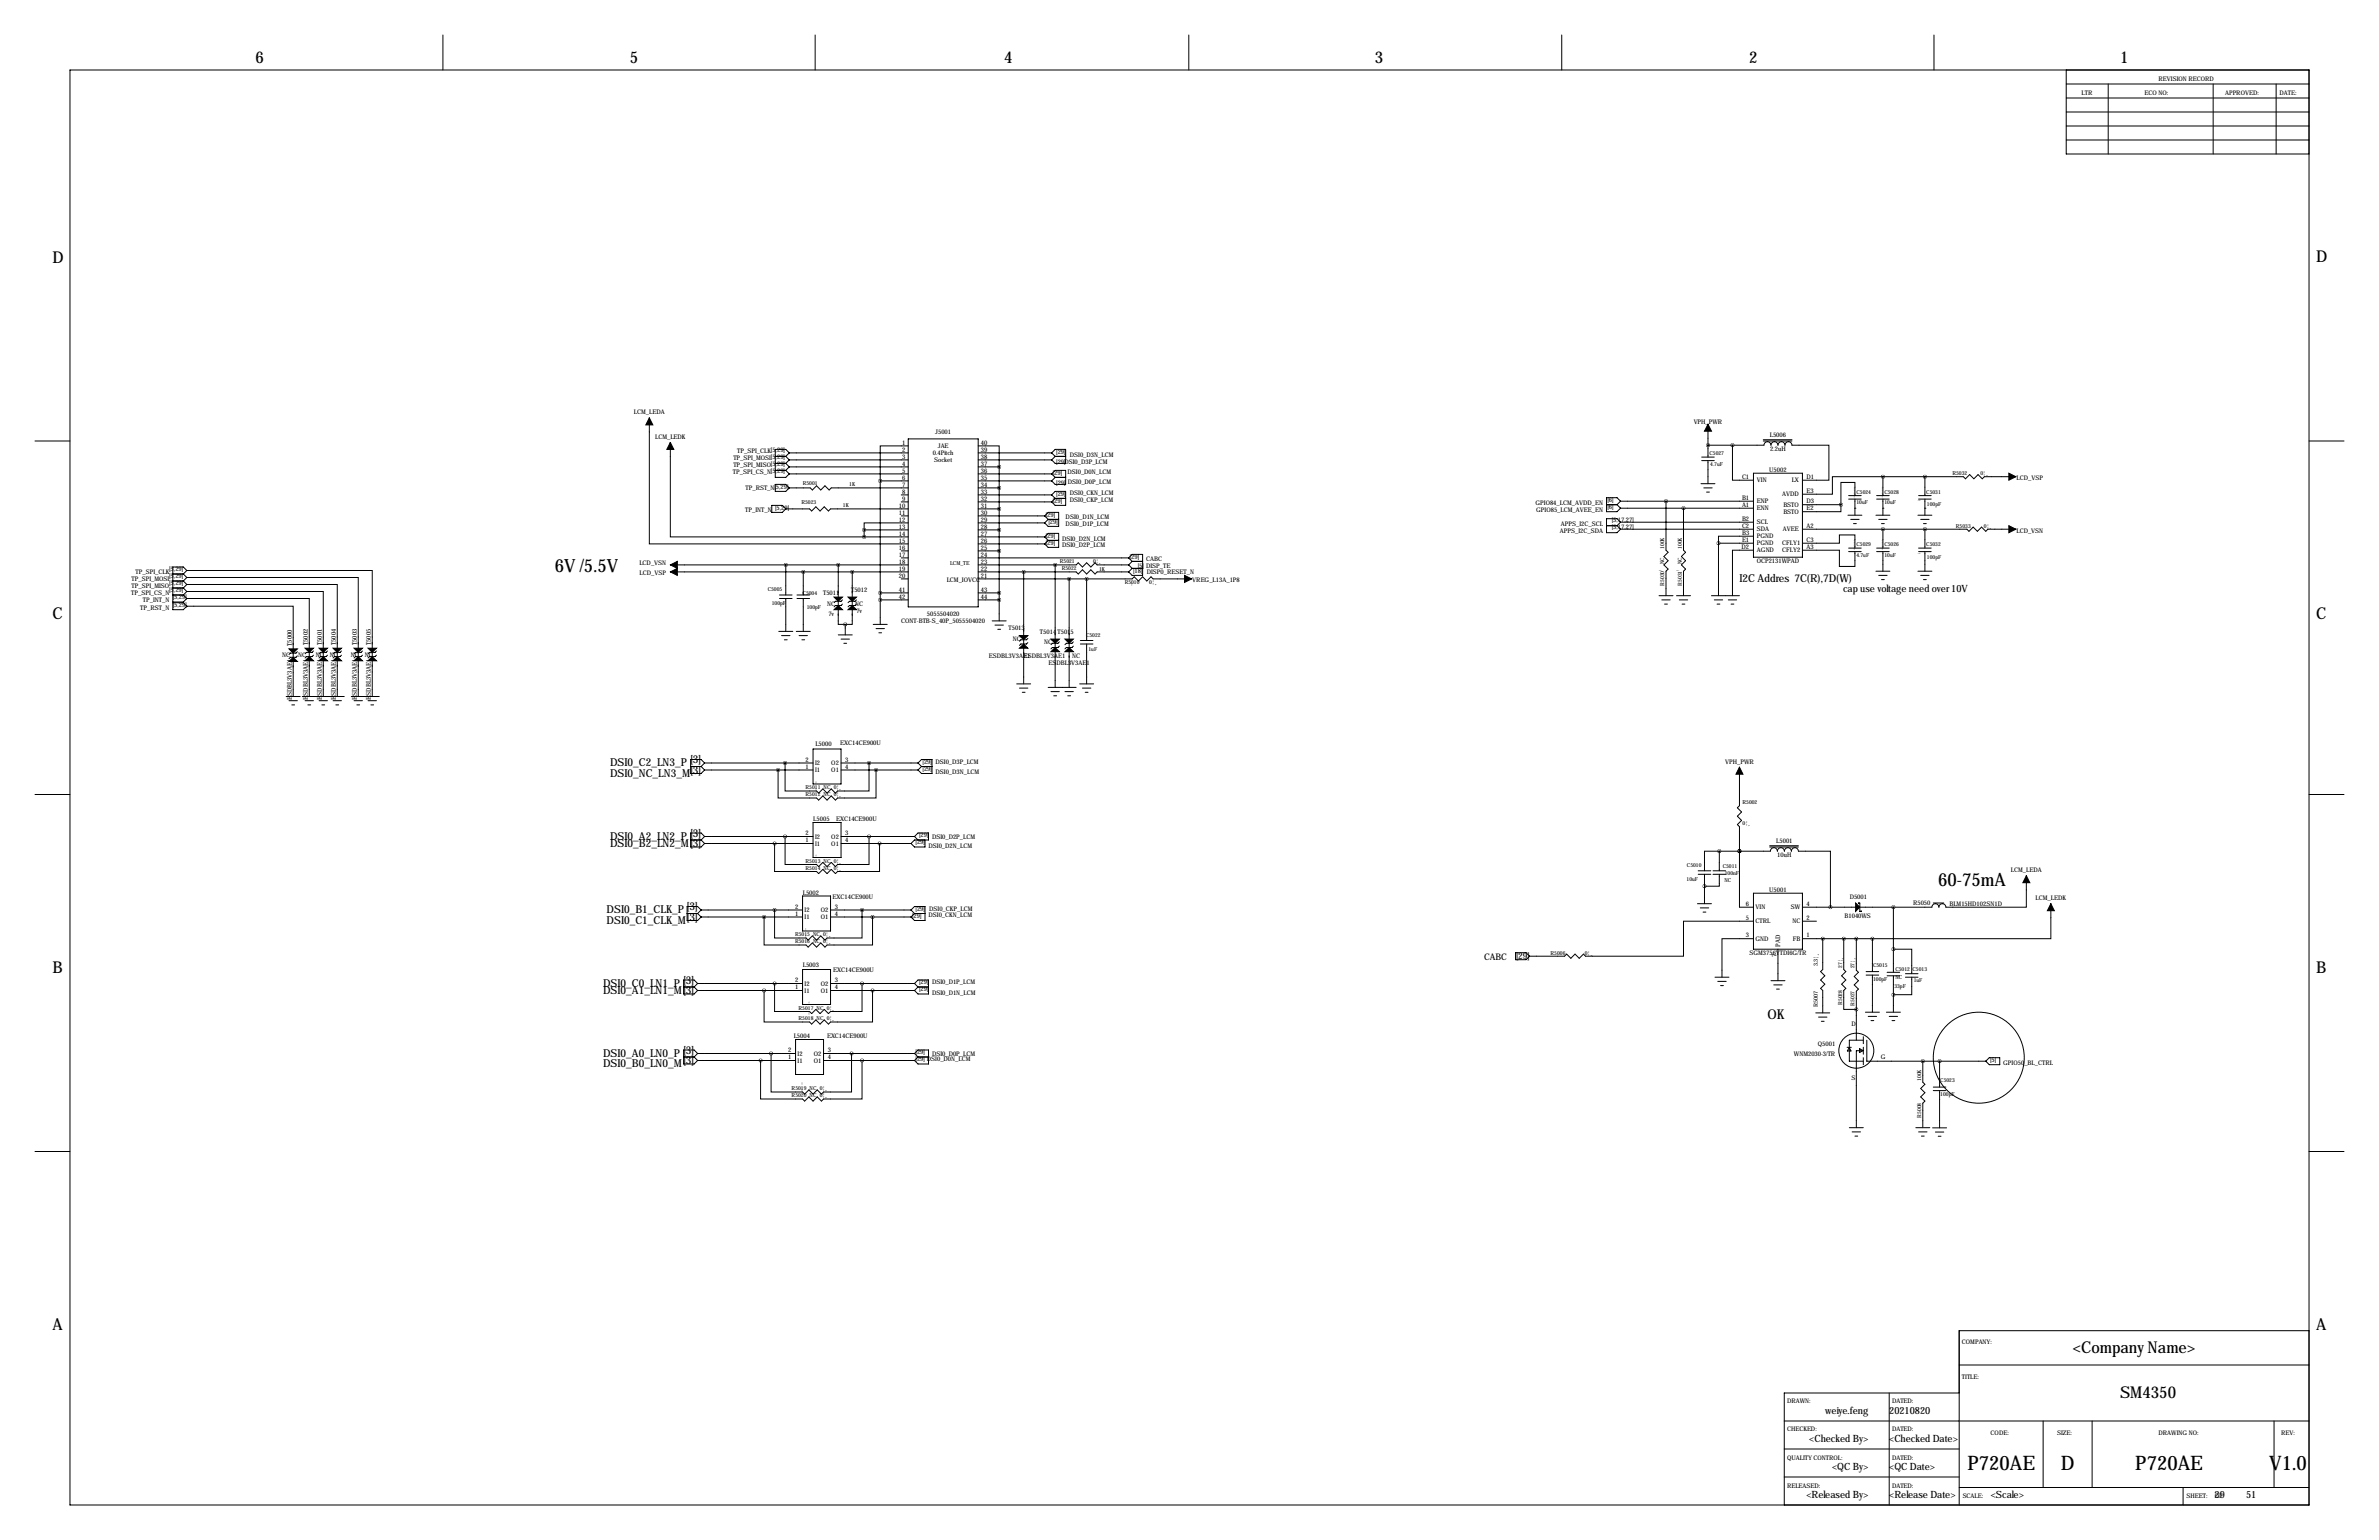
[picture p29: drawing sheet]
<svg xmlns="http://www.w3.org/2000/svg" width="864mm" height="559mm" viewBox="0 0 864 559" stroke-linecap="round" stroke-linejoin="round" font-family="sans-serif">
<defs><g id="words">
<g font-size="7.3">
<text x="714.2" y="533.3">P720AE</text>
<text x="748.1" y="533.3">D</text>
<text x="775.1" y="533.3">P720AE</text>
<text x="823.7" y="533.3">V1.0</text>
</g>
<g font-size="6.6">
<text x="201.4" y="207.5">6V /5.5V</text>
<text x="703.6" y="321.3">60-75mA</text>
</g>
<g font-size="5.9">
<text x="92.7" y="22.9">6</text>
<text x="228.6" y="22.9">5</text>
<text x="364.5" y="22.9">4</text>
<text x="499.1" y="22.9">3</text>
<text x="635" y="22.9">2</text>
<text x="769.6" y="22.9">1</text>
<text x="19.1" y="95.2">D</text>
<text x="840.7" y="95.2">D</text>
<text x="19.1" y="224.8">C</text>
<text x="840.7" y="224.8">C</text>
<text x="19.1" y="353.1">B</text>
<text x="840.7" y="353.1">B</text>
<text x="19.1" y="482.6">A</text>
<text x="840.7" y="482.6">A</text>
<text x="752.4" y="490.9">&lt;Company Name&gt;</text>
<text x="769.6" y="507.4">SM4350</text>
</g>
<text font-size="4.9" x="641.6" y="369.8">OK</text>
<g font-size="4">
<text x="631.4" y="211.1">I2C Addres 7C(R),7D(W)</text>
<text x="221.5" y="278.1">DSI0_C2_LN3_P</text>
<text x="221.5" y="281.9">DSI0_NC_LN3_M</text>
<text x="250.7" y="277">[3]</text>
<text x="250.7" y="280.8">[3]</text>
<text x="221.5" y="304.8">DSI0_A2_LN2_P</text>
<text x="250.7" y="303.6">[3]</text>
<text x="221.5" y="307.3">DSI0_B2_LN2_M[3]</text>
<text x="220.2" y="331.5">DSI0_B1_CLK_P</text>
<text x="220.2" y="335.3">DSI0_C1_CLK_M</text>
<text x="249.4" y="330.3">[3]</text>
<text x="249.4" y="334.1">[3]</text>
<text x="218.9" y="358.1">DSI0_C0_LN1_P</text>
<text x="248.1" y="357">[3]</text>
<text x="218.9" y="360.7">DSI0_A1_LN1_M[3]</text>
<text x="218.9" y="383.5">DSI0_A0_LN0_P</text>
<text x="248.1" y="382.4">[3]</text>
<text x="218.9" y="387.3">DSI0_B0_LN0_M</text>
<text x="248.1" y="386.2">[3]</text>
</g>
<g font-size="3.6">
<text x="669" y="214.9">cap use voltage need over 10V</text>
<text x="662.6" y="513">weiye.feng</text>
<text x="685.8" y="513">20210820</text>
<text x="656.8" y="523.2">&lt;Checked By&gt;</text>
<text x="685.8" y="523.2">&lt;Checked Date&gt;</text>
<text x="665.1" y="533.3">&lt;QC By&gt;</text>
<text x="685.8" y="533.3">&lt;QC Date&gt;</text>
<text x="655.7" y="543.5">&lt;Released By&gt;</text>
<text x="685.8" y="543.5">&lt;Release Date&gt;</text>
<text x="722.6" y="543.5">&lt;Scale&gt;</text>
<text x="803.9" y="543.5">29</text>
<text x="815.3" y="543.5">51</text>
</g>
<g font-size="3.3">
<text x="550.3" y="347.9">[29]</text>
<text x="538.7" y="348.2">CABC</text>
</g>
<g font-size="2.3">
<text x="783.6" y="29.2">REVISION RECORD</text>
<text x="755.6" y="34.3">LTR</text>
<text x="778.5" y="34.3">ECO NO:</text>
<text x="807.7" y="34.3">APPROVED:</text>
<text x="827.5" y="34.3">DATE:</text>
<text x="230.1" y="150.4">LCM_LEDA</text>
<text x="614.8" y="153.9">VPH_PWR</text>
<text x="237.8" y="159.2">LCM_LEDK</text>
<text x="327.5" y="161.5">1</text>
<text x="339.5" y="157.5">J5001</text>
<text x="356.1" y="161.5">40</text>
<text x="642.4" y="158.5">L5006</text>
<text x="266.2" y="166.9">TP_SPI_MOSI[5,29]</text>
<text x="267.7" y="164.3">TP_SPI_CLK[5,29]</text>
<text x="327.5" y="164.1">2</text>
<text x="327.5" y="166.6">3</text>
<text x="338.6" y="165.1">0.4Pitch</text>
<text x="339.1" y="167.6">Socket</text>
<text x="340.4" y="162.6">JAE</text>
<text x="356.1" y="166.6">38</text>
<text x="356.1" y="164.1">39</text>
<text x="383.4" y="164.6">[29]</text>
<text x="388.4" y="165.9">DSI0_D3N_LCM</text>
<text x="642.6" y="163.6">2.2uH</text>
<text x="266.1" y="171.9">TP_SPI_CS_N[5,29]</text>
<text x="266.2" y="169.4">TP_SPI_MISO[5,29]</text>
<text x="327.5" y="169.2">4</text>
<text x="327.5" y="171.7">5</text>
<text x="356.1" y="171.7">36</text>
<text x="356.1" y="169.2">37</text>
<text x="382.2" y="172.2">[29]</text>
<text x="383.4" y="168.4">[29]DSI0_D3P_LCM</text>
<text x="387.5" y="171.9">DSI0_D0N_LCM</text>
<text x="632.4" y="173.7">C1</text>
<text x="642.3" y="171.2">U5002</text>
<text x="655.8" y="173.7">D1</text>
<text x="270.6" y="177.8">TP_RST_N[5,29]</text>
<text x="327.5" y="174.2">6</text>
<text x="327.5" y="176.8">7</text>
<text x="327.5" y="179.3">8</text>
<text x="356.1" y="179.3">33</text>
<text x="356.1" y="176.8">34</text>
<text x="356.1" y="174.2">35</text>
<text x="383.4" y="179.8">[29]</text>
<text x="383.4" y="176">[29]</text>
<text x="387.7" y="175.8">DSI0_D0P_LCM</text>
<text x="388.4" y="179.6">DSI0_CKN_LCM</text>
<text x="637.8" y="175">VIN</text>
<text x="650.4" y="175">LX</text>
<text x="655.8" y="178.8">E3</text>
<text x="732.1" y="174.2">LCD_VSP</text>
<text x="270.5" y="185.9">TP_INT_N</text>
<text x="281.4" y="184.9">[5,29]</text>
<text x="326.3" y="184.4">10</text>
<text x="327.5" y="181.9">9</text>
<text x="356.1" y="184.4">31</text>
<text x="356.1" y="181.9">32</text>
<text x="382.2" y="182.4">[29]</text>
<text x="388.4" y="182.1">DSI0_CKP_LCM</text>
<text x="557.4" y="183.1">GPIO84_LCM_AVDD_EN</text>
<text x="557.7" y="185.7">GPIO85_LCM_AVEE_EN</text>
<text x="583.5" y="182.1">[6]</text>
<text x="583.5" y="184.7">[6]</text>
<text x="632.4" y="181.4">B1</text>
<text x="632.4" y="183.9">A1</text>
<text x="637.8" y="182.6">ENP</text>
<text x="637.8" y="185.2">ENN</text>
<text x="647" y="180.1">AVDD</text>
<text x="647.4" y="183.9">BSTO</text>
<text x="655.8" y="182.6">D3</text>
<text x="655.8" y="185.2">E2</text>
<text x="326.3" y="186.9">11</text>
<text x="326.3" y="189.5">12</text>
<text x="356.1" y="189.5">29</text>
<text x="356.1" y="186.9">30</text>
<text x="379.6" y="187.5">[29]</text>
<text x="380.6" y="190">[29]</text>
<text x="386.8" y="188.5">DSI0_D1N_LCM</text>
<text x="386.8" y="191">DSI0_D1P_LCM</text>
<text x="566.6" y="190.7">APPS_I2C_SCL</text>
<text x="585.1" y="189.5">[5,17,27]</text>
<text x="632.4" y="191.5">C2</text>
<text x="632.4" y="189">B2</text>
<text x="637.8" y="190.2">SCL</text>
<text x="647.4" y="186.4">BSTO</text>
<text x="655.8" y="191.5">A2</text>
<text x="326.3" y="192">13</text>
<text x="326.3" y="194.6">14</text>
<text x="326.3" y="197.1">15</text>
<text x="356.1" y="197.1">26</text>
<text x="356.1" y="194.6">27</text>
<text x="356.1" y="192">28</text>
<text x="379.6" y="197.6">[29]</text>
<text x="379.6" y="195.1">[29]</text>
<text x="385.6" y="196.3">DSI0_D2N_LCM</text>
<text x="566.2" y="193.3">APPS_I2C_SDA</text>
<text x="585.1" y="192">[5,17,27]</text>
<text x="632.4" y="196.6">E1</text>
<text x="632.4" y="194.1">B3</text>
<text x="637.8" y="192.8">SDA</text>
<text x="637.8" y="197.9">PGND</text>
<text x="637.8" y="195.3">PGND</text>
<text x="647" y="197.9">CFLY1</text>
<text x="647.2" y="192.8">AVEE</text>
<text x="655.8" y="196.6">C3</text>
<text x="732" y="193.3">LCD_VSN</text>
<text x="326.3" y="199.6">16</text>
<text x="326.3" y="202.2">17</text>
<text x="356.1" y="202.2">24</text>
<text x="356.1" y="199.6">25</text>
<text x="385.6" y="198.4">DSI0_D2P_LCM</text>
<text x="410.1" y="202.7">[29]</text>
<text x="416.1" y="203.7">CABC</text>
<text x="632.2" y="199.1">D2</text>
<text x="637.8" y="200.4">AGND</text>
<text x="647" y="200.4">CFLY2</text>
<text x="655.8" y="199.1">A3</text>
<text x="49.2" y="208.3">TP_SPI_CLK</text>
<text x="61.4" y="207.3">[5,29]</text>
<text x="61.4" y="209.8">[5,29]</text>
<text x="232.1" y="205">LCD_VSN</text>
<text x="232.2" y="208.8">LCD_VSP</text>
<text x="326.3" y="204.7">18</text>
<text x="326.3" y="207.3">19</text>
<text x="326.3" y="209.8">20</text>
<text x="356.1" y="209.8">21</text>
<text x="356.1" y="207.3">22</text>
<text x="356.1" y="204.7">23</text>
<text x="411.4" y="207.8">[18]</text>
<text x="413.1" y="206">[5]</text>
<text x="416.1" y="206.2">DISP_TE</text>
<text x="416.3" y="208.3">DISP0_RESET_N</text>
<text x="637.7" y="204.2">OCP2131WPAD</text>
<text x="47.6" y="215.9">TP_SPI_CS_N</text>
<text x="47.8" y="210.8">TP_SPI_MOSI</text>
<text x="47.8" y="213.4">TP_SPI_MISO</text>
<text x="61.4" y="212.3">[5,29]</text>
<text x="61.4" y="214.9">[5,29]</text>
<text x="298.8" y="215.9">T5011</text>
<text x="308.9" y="214.6">T5012</text>
<text x="326.3" y="214.9">41</text>
<text x="343.7" y="211.3">LCM_IOVCC</text>
<text x="356.1" y="214.9">43</text>
<text x="432.8" y="211.3">VREG_L13A_1P8</text>
<text x="50.9" y="221.2">TP_RST_N</text>
<text x="51.9" y="218.4">TP_INT_N</text>
<text x="62.7" y="217.4">[5,29]</text>
<text x="62.7" y="220.2">[5,29]</text>
<text x="300.3" y="219.7">NC</text>
<text x="310.5" y="219.7">NC</text>
<text x="326.3" y="217.4">42</text>
<text x="356.1" y="217.4">44</text>
<text x="300.7" y="223.5">7v</text>
<text x="310.9" y="222.3">7v</text>
<text x="327.2" y="226.1">CONT-BTB-S_40P_5055504020</text>
<text x="336.5" y="223.5">5055504020</text>
<text x="366.1" y="228.6">T5013</text>
<text x="367.6" y="232.4">NC</text>
<text x="377.5" y="229.9">T5014</text>
<text x="379" y="233.7">NC</text>
<text x="383.9" y="229.9">T5015</text>
<text x="102.4" y="238.5">NC</text>
<text x="105.9" y="234.4" transform="rotate(-90 105.9 234.4)">T5000</text>
<text x="108.3" y="238.3">NC</text>
<text x="111.8" y="234.1" transform="rotate(-90 111.8 234.1)">T5002</text>
<text x="114.6" y="238.3">NC</text>
<text x="116.8" y="234.1" transform="rotate(-90 116.8 234.1)">T5001</text>
<text x="119.7" y="238.3">NC</text>
<text x="121.9" y="234.1" transform="rotate(-90 121.9 234.1)">T5004</text>
<text x="127.3" y="238.3">NC</text>
<text x="129.5" y="234.1" transform="rotate(-90 129.5 234.1)">T5003</text>
<text x="132.4" y="238.3">NC</text>
<text x="134.6" y="234.1" transform="rotate(-90 134.6 234.1)">T5005</text>
<text x="359" y="238.8">ESDBL3V3AE1</text>
<text x="371.7" y="238.8">ESDBL3V3AE1</text>
<text x="389.2" y="238.8">NC</text>
<text x="380.6" y="241.3">ESDBL3V3AE1</text>
<text x="105.9" y="254.1" transform="rotate(-90 105.9 254.1)">ESDBL3V3AE1</text>
<text x="111.8" y="253.9" transform="rotate(-90 111.8 253.9)">ESDBL3V3AE1</text>
<text x="116.8" y="253.9" transform="rotate(-90 116.8 253.9)">ESDBL3V3AE1</text>
<text x="121.9" y="253.9" transform="rotate(-90 121.9 253.9)">ESDBL3V3AE1</text>
<text x="129.5" y="253.9" transform="rotate(-90 129.5 253.9)">ESDBL3V3AE1</text>
<text x="134.6" y="253.9" transform="rotate(-90 134.6 253.9)">ESDBL3V3AE1</text>
<text x="296" y="270.8">L5000</text>
<text x="305" y="270.3">EXC14CE900U</text>
<text x="292.4" y="278.9">1</text>
<text x="292.4" y="276.4">2</text>
<text x="295.9" y="280.2">I1</text>
<text x="295.9" y="277.6">I2</text>
<text x="301.8" y="277.6">O2</text>
<text x="301.8" y="280.2">O1</text>
<text x="306.8" y="276.4">3</text>
<text x="306.8" y="278.9">4</text>
<text x="334.9" y="277.1">[29]</text>
<text x="334.9" y="279.7">[29]</text>
<text x="339.6" y="277.1">DSI0_D3P_LCM</text>
<text x="339.6" y="280.9">DSI0_D3N_LCM</text>
<text x="626.2" y="277.1">VPH_PWR</text>
<text x="295.2" y="297.9">L5005</text>
<text x="303.5" y="297.9">EXC14CE900U</text>
<text x="292.4" y="305.6">1</text>
<text x="292.4" y="303">2</text>
<text x="295.9" y="304.3">I2</text>
<text x="301.8" y="304.3">O2</text>
<text x="306.8" y="303">3</text>
<text x="306.8" y="305.6">4</text>
<text x="333.6" y="303.8">[29]</text>
<text x="338.3" y="304.6">DSI0_D2P_LCM</text>
<text x="644.8" y="305.8">L5001</text>
<text x="295.9" y="306.8">I1</text>
<text x="301.8" y="306.8">O1</text>
<text x="332.4" y="306.3">[29]</text>
<text x="337.1" y="307.6">DSI0_D2N_LCM</text>
<text x="645.2" y="310.9">10uH</text>
<text x="730" y="316.5">LCM_LEDA</text>
<text x="642.2" y="323.6">U5001</text>
<text x="288.6" y="329.7">2</text>
<text x="291.4" y="324.6">L5002</text>
<text x="302.2" y="326.1">EXC14CE900U</text>
<text x="303" y="329.7">3</text>
<text x="633.8" y="328.7">6</text>
<text x="637.3" y="329.9">VIN</text>
<text x="650.1" y="329.9">SW</text>
<text x="655.8" y="328.7">4</text>
<text x="671.5" y="326.1">D5001</text>
<text x="694.5" y="328.4">R5050</text>
<text x="707.6" y="328.7">BLM15HD102SN1D</text>
<text x="738.9" y="326.6">LCM_LEDK</text>
<text x="288.6" y="332.2">1</text>
<text x="292.1" y="333.5">I1</text>
<text x="292.1" y="331">I2</text>
<text x="298" y="331">O2</text>
<text x="298" y="333.5">O1</text>
<text x="303" y="332.2">4</text>
<text x="331.1" y="333">[29]</text>
<text x="332.4" y="330.5">[29]</text>
<text x="337.1" y="332.7">DSI0_CKN_LCM</text>
<text x="337.3" y="330.7">DSI0_CKP_LCM</text>
<text x="633.8" y="333.8">5</text>
<text x="637.3" y="335">CTRL</text>
<text x="650.6" y="335">NC</text>
<text x="655.8" y="333.8">2</text>
<text x="669.6" y="333">B1040WS</text>
<text x="633.8" y="340.1">3</text>
<text x="637.3" y="341.4">GND</text>
<text x="650.8" y="341.4">FB</text>
<text x="655.8" y="340.1">1</text>
<text x="635.1" y="346.5">SGM3756YTDI6G/TR</text>
<text x="644.9" y="347.1" transform="rotate(-90 644.9 347.1)">7</text>
<text x="646.2" y="343.7" transform="rotate(-90 646.2 343.7)">PAD</text>
<text x="291.4" y="351">L5003</text>
<text x="302.5" y="352.6">EXC14CE900U</text>
<text x="288.6" y="358.9">1</text>
<text x="288.6" y="356.4">2</text>
<text x="292.1" y="357.6">I2</text>
<text x="298" y="357.6">O2</text>
<text x="303" y="356.4">3</text>
<text x="303" y="358.9">4</text>
<text x="333.6" y="357.1">[29]</text>
<text x="333.6" y="359.7">[29]</text>
<text x="338.3" y="357.1">DSI0_D1P_LCM</text>
<text x="292.1" y="360.2">I1</text>
<text x="298" y="360.2">O1</text>
<text x="338.3" y="360.9">DSI0_D1N_LCM</text>
<text x="288.1" y="376.7">L5004</text>
<text x="300.2" y="376.7">EXC14CE900U</text>
<text x="672.1" y="372.1">D</text>
<text x="286.1" y="381.8">2</text>
<text x="289.6" y="383">I2</text>
<text x="295.4" y="383">O2</text>
<text x="300.5" y="381.8">3</text>
<text x="332.4" y="382.5">[29]</text>
<text x="338.3" y="383">DSI0_D0P_LCM</text>
<text x="651.2" y="383.3">WNM2030-3/TR</text>
<text x="659.9" y="379.5">Q5001</text>
<text x="286.1" y="384.3">1</text>
<text x="289.6" y="385.6">I1</text>
<text x="295.4" y="385.6">O1</text>
<text x="300.5" y="384.3">4</text>
<text x="332.4" y="385.1">[29] DSI0_D0N_LCM</text>
<text x="682.8" y="384.3">G</text>
<text x="722.4" y="385.3">[5]</text>
<text x="727.2" y="386.3">GPIO50_BL_CTRL</text>
<text x="672.1" y="391.9">S</text>
<text x="712.2" y="487.7">COMPANY:</text>
<text x="712.2" y="500.4">TITLE:</text>
<text x="648.7" y="509.3">DRAWN:</text>
<text x="686.8" y="509.3">DATED:</text>
<text x="648.7" y="519.4">CHECKED:</text>
<text x="686.8" y="519.4">DATED:</text>
<text x="722.6" y="520.7">CODE:</text>
<text x="746.8" y="520.7">SIZE:</text>
<text x="783.6" y="520.7">DRAWING NO:</text>
<text x="828" y="520.7">REV:</text>
<text x="648.7" y="529.6">QUALITY CONTROL:</text>
<text x="686.8" y="529.6">DATED:</text>
<text x="648.7" y="539.8">RELEASED:</text>
<text x="686.8" y="539.8">DATED:</text>
<text x="712.5" y="543.6">SCALE:</text>
<text x="793.7" y="543.6">SHEET:</text>
<text x="804" y="543.6">OF</text>
</g>
<g font-size="2.1">
<text x="659.8" y="350.5" transform="rotate(-90 659.8 350.5)">3.3¦¸</text>
<text x="659.8" y="365.3" transform="rotate(-90 659.8 365.3)">R5007</text>
</g>
<g font-size="2">
<text x="620.6" y="165.2">C5027</text>
<text x="620.8" y="169">4.7uF</text>
<text x="708.7" y="172.4">R5032</text>
<text x="718.9" y="172.4">0¦¸</text>
<text x="291.4" y="175.9">R5001</text>
<text x="308.3" y="176.2">1K</text>
<text x="673.9" y="179.4">C5024</text>
<text x="684.1" y="179.2">C5028</text>
<text x="699.3" y="179.1">C5031</text>
<text x="290.9" y="183">R5023</text>
<text x="306" y="184">1K</text>
<text x="673.9" y="183">10uF</text>
<text x="684.1" y="183">10uF</text>
<text x="699.5" y="183.6">100pF</text>
<text x="710" y="191.4">R5033</text>
<text x="720.2" y="191.4">0¦¸</text>
<text x="604.2" y="199.2" transform="rotate(-90 604.2 199.2)">100K</text>
<text x="610.5" y="199.2" transform="rotate(-90 610.5 199.2)">100K</text>
<text x="673.9" y="198.2">C5029</text>
<text x="673.9" y="202">4.7uF</text>
<text x="684.1" y="198.2">C5026</text>
<text x="684.1" y="202">10uF</text>
<text x="699.3" y="198.1">C5032</text>
<text x="699.5" y="202.7">100pF</text>
<text x="344.9" y="205">LCM_TE</text>
<text x="384.7" y="204.1">R5021</text>
<text x="385.4" y="206.9">R5022</text>
<text x="396.9" y="204.4">0¦¸</text>
<text x="399" y="207.2">1K</text>
<text x="604.2" y="204.7" transform="rotate(-90 604.2 204.7)">NC</text>
<text x="610.5" y="204.7" transform="rotate(-90 610.5 204.7)">NC</text>
<text x="278.7" y="214.5">C5005</text>
<text x="291.4" y="215.8">C5004</text>
<text x="408.3" y="212">R5010</text>
<text x="417.2" y="212">0¦¸</text>
<text x="604.2" y="212.5" transform="rotate(-90 604.2 212.5)">R5030</text>
<text x="610.5" y="212.5" transform="rotate(-90 610.5 212.5)">R5031</text>
<text x="280.2" y="219.6">100pF</text>
<text x="292.9" y="220.9">100pF</text>
<text x="394.2" y="231">C5022</text>
<text x="395.1" y="236.1">1uF</text>
<text x="292.4" y="286.4">R5011 NC 0¦¸</text>
<text x="292.4" y="288.9">R5012 NC 0¦¸</text>
<text x="632.5" y="291.7">R5002</text>
<text x="632.6" y="299.4">0¦¸</text>
<text x="292.4" y="315.6">R5014 NC 0¦¸</text>
<text x="292.4" y="313.1">R5013 NC 0¦¸</text>
<text x="612.4" y="314.6">C5010</text>
<text x="625.3" y="315">C5011</text>
<text x="626.1" y="317.5">100nF</text>
<text x="612.2" y="319.7">10uF</text>
<text x="626" y="320">NC</text>
<text x="288.6" y="339.7">R5015 NC 0¦¸</text>
<text x="288.6" y="342.3">R5016 NC 0¦¸</text>
<text x="562.9" y="346.4">R5006</text>
<text x="575.3" y="346.4">0¦¸</text>
<text x="668.7" y="351.2" transform="rotate(-90 668.7 351.2)">27¦¸</text>
<text x="673.2" y="351.4" transform="rotate(-90 673.2 351.4)">27¦¸</text>
<text x="680" y="350.8">C5015</text>
<text x="688" y="352.2">C5012</text>
<text x="694.3" y="352.4">C5013</text>
<text x="680" y="355.9">100pF</text>
<text x="687.7" y="358.5">33pF</text>
<text x="688.1" y="355.4">NC</text>
<text x="694.7" y="356.5">1uF</text>
<text x="668.7" y="364.7" transform="rotate(-90 668.7 364.7)">R5028</text>
<text x="673.2" y="364.9" transform="rotate(-90 673.2 364.9)">R5027</text>
<text x="289.9" y="370.2">R5018 NC 0¦¸</text>
<text x="289.9" y="366.4">R5017 NC 0¦¸</text>
<text x="287.4" y="395.6">R5019 NC 0¦¸</text>
<text x="697.4" y="392.2" transform="rotate(-90 697.4 392.2)">100K</text>
<text x="704.3" y="392.7">C5023</text>
<text x="287.4" y="398.2">R5020 NC 0¦¸</text>
<text x="704.3" y="397.8">100pF</text>
<text x="697.4" y="405.6" transform="rotate(-90 697.4 405.6)">R5008</text>
</g>
<g font-size=".4">
<text x="673.4" y="180.6" transform="rotate(-90 673.4 180.6)">C0603_10UF+/-20%-10V</text>
<text x="683.5" y="180.6" transform="rotate(-90 683.5 180.6)">C0603_10UF+/-20%-10V</text>
<text x="696.2" y="181.9">C0201</text>
<text x="673.4" y="199.6" transform="rotate(-90 673.4 199.6)">C0402_4.7UF+/-20%-10V</text>
<text x="683.5" y="199.6" transform="rotate(-90 683.5 199.6)">C0603_10UF+/-20%-10V</text>
<text x="696.2" y="200.9">C0201</text>
<text x="602.2" y="207.3">R0201</text>
<text x="608.6" y="207.3">R0201</text>
<text x="411" y="212.6" transform="rotate(-90 411 212.6)">R0201</text>
<text x="296.4" y="287" transform="rotate(-90 296.4 287)">R0201</text>
<text x="296.4" y="284.5" transform="rotate(-90 296.4 284.5)">R0201</text>
<text x="296.4" y="311.1" transform="rotate(-90 296.4 311.1)">R0201</text>
<text x="296.4" y="313.7" transform="rotate(-90 296.4 313.7)">R0201</text>
<text x="292.6" y="340.4" transform="rotate(-90 292.6 340.4)">R0201</text>
<text x="292.6" y="337.8" transform="rotate(-90 292.6 337.8)">R0201</text>
<text x="293.9" y="364.5" transform="rotate(-90 293.9 364.5)">R0201</text>
<text x="293.9" y="368.3" transform="rotate(-90 293.9 368.3)">R0201</text>
<text x="291.3" y="396.2" transform="rotate(-90 291.3 396.2)">R0201</text>
</g>
</g></defs>
<g fill="none" stroke="#000" stroke-width=".36">
<path d="M160.8 12.7v12.7M295.9 12.7v12.7M431.5 12.7v12.7M566.9 12.7v12.7M702.1 12.7v12.7M25.4 25.4h812.8v520.7h-812.8zM750.1 35.6h88.1M750.1 30.5h88.1M750.1 25.4v30.5h88.1M765.3 30.5v25.4M803.4 30.5v25.4M826.3 30.5v25.4"/>
<path d="M750.1 50.8h88.1M750.1 45.7h88.1M750.1 40.6h88.1M235.7 151.6v45.8h94M329.7 159.3h25.4v60.9h-25.4zM620 153.9v12M640.1 159.6h10.4M12.7 160h12.7M243.3 160.5v34.3h70.4M281.4 165.6h3.8M281.4 168.1h3.8M281.4 175.8h3.8l1.3 1.2-1.3 1.3h-3.8z"/>
<path d="M281.4 170.7h3.8M285.2 168.1l1.3 1.3M285.2 165.6l1.3 1.3M285.2 170.7l1.3 1.3M286.5 164.3h43.2M286.5 166.9h43.2M286.5 169.4h43.2M286.5 172h43.2M286.5 177h7.6l.8 .8 1.5-1.5 1.5 1.5 1.6-1.5 1.5 1.5 .8-.8h27.9M286.5 164.3l-1.3-1.2h-3.8v10.1h3.8l1.3-1.2M286.5 164.3l-1.3 1.3M286.5 166.9l-1.3 1.2"/>
<path d="M286.5 169.4l-1.3 1.3M319.5 174.5h10.2M319.5 174.5v52.1M327.2 179.6h2.5M329.7 161.8h-10.2v12.7M355.1 161.8h7.6v7.6M355.1 164.3h26.7M355.1 166.9h26.7M355.1 169.4h7.6M355.1 172h26.7M355.1 174.5h26.7M355.1 177h7.6"/>
<path d="M355.1 179.6h26.7M362.7 169.4v55.9M381.8 179.6l1.2 1.2M381.8 164.3l1.2-1.2h3.8v5h-3.8l-1.2-1.2M381.8 172l1.2-1.3h3.8v5.1h-3.8l-1.2-1.3M381.8 179.6l1.2-1.3h3.8v5.1h-3.8l-1.2-1.3M381.8 164.3l1.2 1.3M381.8 172l1.2 1.2M383 165.6l-1.2 1.3M383 165.6h3.8M383 173.2h3.8M383 173.2l-1.2 1.3"/>
<path d="M617.5 175.5h5.1M617.7 167.1h4.6M617.7 165.9h4.6M618.5 177h3M619.5 178.6h1M620 167.1v8.4M620 161.5h20.3a1.27 1.27 0 0 1 1.3-1.2 1.27 1.27 0 0 1 1.3 1.2 1.27 1.27 0 0 1 1.2-1.2 1.27 1.27 0 0 1 1.3 1.2 1.27 1.27 0 0 1 1.3-1.2 1.27 1.27 0 0 1 1.3 1.2 1.27 1.27 0 0 1 1.2-1.2 1.27 1.27 0 0 1 1.3 1.2h13.4v12.7h-9.6M628.9 161.5v12.7h7.6M636.5 171.7h17.8v30.5h-17.8zM640.1 160h10.4M671.1 179.8h4.5M673.4 179.8v-4.7h-5.1v8"/>
<path d="M681.2 179.8h4.6M683.5 173h-18.3v6.3h-10.9M683.5 173v6.8M696.5 179.8h4.5M698.8 173v6.8M731.8 173h-11.5l-.7 .7-1.5-1.5-1.6 1.5-1.5-1.5-1.5 1.5-.8-.7h-29.2M838.2 160h12.7M280.2 183.4h3.8l1.2 1.3-1.2 1.2h-3.8zM285.2 184.7h8.7l.7 .7 1.6-1.5 1.5 1.5 1.5-1.5 1.5 1.5 .8-.7h28.2M313.7 192.3h16M313.7 192.3v2.5M327.2 182.1h2.5"/>
<path d="M327.2 187.2h2.5M327.2 199.9h2.5M329.7 189.7h-16v2.6M329.7 194.8h-16M355.1 182.1h26.7M355.1 184.7h7.6M355.1 187.2h24.1M355.1 189.7h24.1M355.1 194.8h24.1M355.1 197.4h24.1M362.7 192.3h-7.6M362.7 199.9h-7.6"/>
<path d="M379.2 187.2l1.3-1.3h3.8v5.1h-3.8l-1.3-1.3M379.2 194.8l1.3-1.3h3.8v5.1h-3.8l-1.3-1.2M379.2 194.8l1.3 1.3M379.2 187.2l1.3 1.3M380.5 196.1l-1.3 1.3M380.5 196.1h3.8M380.5 188.5h3.8M380.5 188.5l-1.3 1.2M383 180.8h3.8M383 180.8l-1.2 1.3M583.2 183.1h3.8M583.2 190.8h3.8"/>
<path d="M587 183.1l1.3 1.3M587 190.8l1.3 1.2M588.3 181.9h48.2M588.3 184.4h48.2M588.3 189.5h48.2M588.3 192h48.2M588.3 181.9l-1.3-1.3h-3.8v5.1h3.8l1.3-1.3M588.3 181.9l-1.3 1.2M588.3 189.5l-1.3-1.3h-3.8v5.1h3.8l1.3-1.3M588.3 189.5l-1.3 1.3M604.8 181.9v17.7l.7 .8-1.5 1.5 1.5 1.6-1.5 1.5 1.5 1.5-.7 .8v8.9M611.1 184.4v15.2l.8 .8-1.5 1.5 1.5 1.6-1.5 1.5 1.5 1.5-.8 .8v8.9"/>
<path d="M623.8 197.1v19.1M636.5 194.6h-12.7v2.5M636.5 199.6h-7.6v16.6M636.5 197.1h-12.7M654.3 197.1h13.4v-3h5.7v4.8M654.3 199.6h13.4v5.9h5.7v-5.3M654.3 192h59.7l.8 .8 1.5-1.5 1.5 1.5 1.5-1.5 1.6 1.5 .7-.8h10.2M668.3 183.1v2.6h-14M668.3 183.1h-14M670.8 186.9h5.1M671.1 181.1h4.5M671.1 198.9h4.5"/>
<path d="M671.8 188.5h3.1M672.8 190h1.1M673.4 184.4h.1M673.4 181.1v5.8M681 186.9h5.1M681.2 181.1h4.6M681.2 198.9h4.6M682 188.5h3M683 190h1M683.5 181.1v5.8M683.5 184.4h.1M683.5 192v6.9"/>
<path d="M696.2 186.9h5.1M696.5 181.1h4.5M696.5 198.9h4.5M697.2 188.5h3.1M698.2 190h1.1M698.8 181.1v5.8M698.8 184.4h.1M698.8 192v6.9M62.7 215.9h3.8M62.7 208.3h3.8M62.7 218.7h3.8l1.3 1.3-1.3 1.2h-3.8zM62.7 210.8h3.8"/>
<path d="M62.7 213.4h3.8M66.5 208.3l1.3 1.3M66.5 210.8l1.3 1.3M66.5 213.4l1.3 1.2M66.5 215.9l1.3 1.3M67.8 209.6l62.2-.1v43.2M67.8 212.1h54.6v40.6M67.8 214.6h49.5v38.1M67.8 207h67.3v45.7M67.8 217.2h44.5v35.5M67.8 220h38.6v32.7M67.8 207l-1.3 1.3"/>
<path d="M67.8 207l-1.3-1.3h-3.8v12.7h3.8l1.3-1.2M67.8 209.6l-1.3 1.2M67.8 212.1l-1.3 1.3M67.8 214.6l-1.3 1.3M243.3 205h86.4M243.3 207.5h86.4M283 215.9h4.5M283 217.2h4.5M285.2 217.2v11.9M285.2 205v10.9M289.3 215.9h4.6M289.3 217.2h4.6"/>
<path d="M291.6 217.2v11.9M291.6 207.5v8.4M304.3 205v21.6h2.5M305.8 217.7l-.5 .5h-2l-.5 .5M305.8 219.2l-.5 .5h-2l-.5 .5M309.4 207.5v19.1h-2.6M310.9 217.7l-.5 .5h-2l-.6 .5M310.9 219.2l-.5 .5h-2l-.6 .5M319.5 215.1h10.2M327.2 210.1h2.5M327.2 202.4h2.5M329.7 217.7h-10.2"/>
<path d="M355.1 210.1h55.9l.7-.8 1.6 1.5 1.5-1.5 1.5 1.5 1.5-1.5 .8 .8h14M355.1 207.5h35.6l.7 .8 1.5-1.5 1.6 1.5 1.5-1.5 1.5 1.5 .8-.8h11.4M355.1 205h35.6l.7-.8 1.5 1.5 1.6-1.5 1.5 1.5 1.5-1.5 .8 .8h11.4M355.1 202.4h54.6M355.1 217.7h7.6M362.7 215.1h-7.6M371.6 207.5v40.7M383 205v44.4M388.1 210.1v39.3M394.5 210.1v22.3M409.7 205l1.3 1.2M409.7 202.4l1.3-1.2h3.8v7.6h-3.8l-1.3-1.3"/>
<path d="M409.7 202.4l1.3 1.3M411 206.2l-1.3 1.3M411 206.2h3.8M411 203.7h3.8M411 203.7l-1.3 1.3M602.2 216.2h5.1M603.2 217.7h3.1M604.3 219.2h1M608.6 216.2h5.1M609.6 217.7h3M610.6 219.2h1M621.3 216.2h10.1"/>
<path d="M622.3 217.7h3M623.3 219.2h1M627.4 217.7h3M628.4 219.2h1M671.1 200.2h4.5M681 207.3h5.1M681.2 200.2h4.6M682 208.8h3M683 210.3h1M683.5 200.2v7.1M696.2 207.3h5.1M696.5 200.2h4.5"/>
<path d="M697.2 208.8h3.1M698.2 210.3h1.1M698.8 200.2v7.1M107.9 236.5l-.5 .5h-2l-.5 .5M107.9 238l-.5 .5h-2l-.5 .5M113.8 237.7l-.5 .6h-2l-.6 .5M113.8 236.2l-.5 .5h-2l-.6 .5M118.9 237.7l-.5 .6h-2.1l-.5 .5M118.9 236.2l-.5 .5h-2.1l-.5 .5M124 237.7l-.6 .6h-2l-.5 .5M124 236.2l-.6 .5h-2l-.5 .5M131.6 237.7l-.5 .6h-2.1l-.5 .5"/>
<path d="M131.6 236.2l-.5 .5h-2.1l-.5 .5M136.7 237.7l-.6 .6h-2l-.5 .5M136.7 236.2l-.6 .5h-2l-.5 .5M282.7 229.1h5.1M283.7 230.6h3.1M284.7 232.2h1M289.1 229.1h5M290.1 230.6h3M291.1 232.2h1M304.3 230.4h5.1M305.3 231.9h3.1M306.3 233.4h1"/>
<path d="M306.8 226.6v3.8M317 226.6h5.1M318 228.1h3.1M319 229.6h1M360.2 225.3h5.1M361.2 226.8h3M362.2 228.3h1M373.1 231.6l-.5 .6h-2l-.5 .5M373.1 233.2l-.5 .5h-2l-.5 .5M384.6 232.9l-.6 .5h-2l-.5 .5M384.6 234.4l-.6 .5h-2l-.5 .6M389.6 232.9l-.5 .5h-2l-.5 .5"/>
<path d="M389.6 234.4l-.5 .5h-2l-.5 .6M392.2 232.4h4.5M392.2 233.7h4.5M394.5 233.7v14.5M103.9 252.7h5.1M104.9 254.3h3M105.9 255.8h1M109.7 252.7h15.3M110.7 254.3h3.1M111.8 255.8h1M115.8 254.3h3.1M116.8 255.8h1.1"/>
<path d="M120.9 254.3h3.1M121.9 255.8h1M127.5 252.7h10.2M128.5 254.3h3.1M129.5 255.8h1.1M133.6 254.3h3.1M134.6 255.8h1M369.1 248.2h5M370.1 249.7h3M371.1 251.2h1M380.5 249.4h10.2M381.5 251h3.1"/>
<path d="M382.5 252.5h1M386.6 251h3M387.6 252.5h1M391.9 248.2h5.1M392.9 249.7h3.1M394 251.2h1M250.7 278.1h3.8M254.5 278.1l1.3 1.3M255.8 279.4h39.3M255.8 276.9h39.3M255.8 276.9l-1.3-1.3h-3.8v5.1h3.8l1.3-1.3M255.8 276.9l-1.3 1.2"/>
<path d="M282.4 279.4v10.2h14l.8 .7 1.5-1.5 1.5 1.5 1.6-1.5 1.5 1.5 .7-.7h14v-10.2M285 276.9v10.1h11.4l.8 .8 1.5-1.5 1.5 1.5 1.6-1.5 1.5 1.5 .7-.8h11.5v-10.1M295.1 271.8h10.2v12.7h-10.2zM305.3 279.4h27.9M305.3 276.9h27.9M333.2 276.9l1.3-1.3h3.8v5.1h-3.8l-1.3-1.3M333.2 276.9l1.3 1.2M334.5 278.1h3.8M334.5 278.1l-1.3 1.3M631.4 278.4v14l-.7 .7 1.5 1.5-1.5 1.6 1.5 1.5-1.5 1.5 .7 .8v29.2h5.1M12.7 288.3h12.7M295.1 298.4h10.2v12.7h-10.2z"/>
<path d="M838.2 288.3h12.7M250.7 304.8h3.8M254.5 304.8l1.3 1.3M255.8 306.1h39.3M255.8 303.5h39.3M255.8 303.5l-1.3-1.2h-3.8v5h3.8l1.3-1.2M255.8 303.5l-1.3 1.3M281.2 306.1v10.1h15.2l.8 .8 1.5-1.5 1.5 1.5 1.6-1.5 1.5 1.5 .7-.8h15.3v-10.1M285 303.5v10.2h11.4l.8 .8 1.5-1.6 1.5 1.6 1.6-1.6 1.5 1.6 .7-.8h11.5v-10.2M305.3 306.1h25.4M305.3 303.5h26.7M332 303.5l1.2-1.2h3.9v2.5h-5.1l-1.3 1.3"/>
<path d="M332 303.5l1.2 1.3M335.8 304.8v2.5h-3.8l-1.3-1.2M616.5 316h4.5M616.5 317.2h4.5M618.7 317.2v10.7M621.8 316h4.6M621.8 317.2h4.6M624.1 317.2v4.4h-5.4M624.1 308.9h18.6a1.27 1.27 0 0 1 1.2-1.3 1.27 1.27 0 0 1 1.3 1.3 1.27 1.27 0 0 1 1.3-1.3 1.27 1.27 0 0 1 1.2 1.3 1.27 1.27 0 0 1 1.3-1.3 1.27 1.27 0 0 1 1.3 1.3 1.27 1.27 0 0 1 1.3-1.3 1.27 1.27 0 0 1 1.2 1.3h11.7v20.3M624.1 308.9h-5.4v7.1M624.1 308.9v7.1M631.4 308.9h.1"/>
<path d="M642.4 307.3h10.4M642.4 306.9h10.4M735.6 317.8v11.4h-29.2a1.27 1.27 0 0 0-1.3-1.3 1.27 1.27 0 0 0-1.3 1.3 1.27 1.27 0 0 0-1.2-1.3 1.27 1.27 0 0 0-1.3 1.3h-47M249.4 331.5h3.8M253.2 331.5l1.3 1.2M254.5 332.7h36.8M254.5 330.2h36.8M254.5 330.2l-1.3-1.3h-3.8v5.1h3.8l1.3-1.3M254.5 330.2l-1.3 1.3M277.4 332.7v10.2h15.2l.8 .8 1.5-1.6 1.5 1.6 1.5-1.6 1.6 1.6 .7-.8h16.5v-10.2M281.2 330.2v10.2h11.4l.8 .7 1.5-1.5 1.5 1.5 1.5-1.5 1.6 1.5 .7-.7h12.7v-10.2M291.3 325.1h10.2v12.7h-10.2z"/>
<path d="M301.5 332.7h29.2M301.5 330.2h29.2M330.7 330.2l1.3-1.3h3.8v5.1h-3.8l-1.3-1.3M330.7 330.2l1.3 1.3M332 331.5h3.8M332 331.5l-1.3 1.2M616.2 327.9h5.1M617.2 329.4h3.1M618.2 331h1.1M636.5 324.1h17.8v20.3h-17.8zM636.5 334.3h-25.4v12.7h-35.5l-.8-.8-1.5 1.5-1.5-1.5-1.6 1.5-1.5-1.5-.8 .8h-12.7M654.3 334.3h5.1"/>
<path d="M674.6 327.9v-.2h.5v3h.5v-.2M687.3 329.2v23.6M701.8 327.7h3.8M744.5 327.9v12.7h-64.8M248.2 358.1h3.8M252 358.1l1.2 1.3M253.2 359.4h38.1M253.2 356.9h38.1M253.2 356.9l-1.2-1.3h-3.8v5.1h3.8l1.2-1.3M253.2 356.9l-1.2 1.2M277.4 359.4v11.4h16.5l.7 .8 1.6-1.5 1.5 1.5 1.5-1.5 1.5 1.5 .8-.8h15.2v-11.4M281.2 356.9v10.1h12.7l.7 .8 1.6-1.5 1.5 1.5 1.5-1.5 1.5 1.5 .8-.8h11.4v-10.1"/>
<path d="M291.3 351.8h10.2v12.7h-10.2zM301.5 359.4h30.5M301.5 356.9h30.5M332 356.9l1.2-1.3h3.9v5.1h-3.9l-1.2-1.3M332 356.9l1.2 1.2M333.2 358.1h3.9M333.2 358.1l-1.2 1.3M550.2 345.7h3.8l1.2 1.3-1.2 1.2h-3.8zM622.6 354.6h5M623.6 356.1h3M624.6 357.6h1M636.5 340.6h-11.4v14"/>
<path d="M642.9 355.9h5.1M643.9 357.4h3M644.9 358.9h1M645.4 344.4v11.5M661.7 340.6v11.2l-.8 .8 1.5 1.5-1.5 1.5 1.5 1.5-1.5 1.5 .8 .8v8.1M669.3 340.6v11.2l.8 .8-1.6 1.5 1.6 1.5-1.6 1.5 1.6 1.5-.8 .8v6.9h4.6M673.9 340.6v11.4l.7 .8-1.5 1.5 1.5 1.6-1.5 1.5 1.5 1.5-.7 .8v17.7M677.4 353.8h4.6M677.4 352.6h4.6M679.7 340.6v12M679.7 353.8v13.5M679.7 340.6h-25.4"/>
<path d="M685 352.8h4.6M685 354.1h4.6M687.3 354.1v13.2M687.3 344.4h6.7v8.9M691.7 354.6h4.6M691.7 353.3h4.6M694 354.6v6.3h-6.7M288.8 377.2h10.2v12.7h-10.2zM659.1 367.5h5.1M660.1 369.1h3.1M661.2 370.6h1M676.4 376.2v2.5"/>
<path d="M676.4 380v2.5M676.4 377.4h-5.1v7.7h5.1M677.2 367.3h5M677.7 377.4v7.7h43.2M678.2 368.8h3M679.2 370.3h1M684.8 367.3h5.1M685.8 368.8h3M686.8 370.3h1M248.2 383.5h3.8M252 383.5l1.2 1.3M253.2 384.8h35.6"/>
<path d="M253.2 382.3h35.6M253.2 382.3l-1.2-1.3h-3.8v5.1h3.8l1.2-1.3M253.2 382.3l-1.2 1.2M276.1 384.8v14h15.2l.8 .7 1.5-1.5 1.5 1.5 1.6-1.5 1.5 1.5 .8-.7h13.9v-14M279.9 382.3v13.9h11.4l.8 .8 1.5-1.5 1.5 1.5 1.6-1.5 1.5 1.5 .8-.8h10.1v-13.9M299 384.8h33M299 382.3h33M332 382.3l1.2-1.3h3.9v5.1h-3.9l-1.2-1.3M332 382.3l1.2 1.2M333.2 383.5h3.9M333.2 383.5l-1.2 1.3M670.5 380h1.5"/>
<path d="M671.3 380l-.7 1.4h1.3l-.6-1.3M676.3 381.3l-1.2 .6v-1.4l1.3 .8h-2.5v27.9M676.4 383.8v2.5M698 385.1v7.6l.8 .7-1.6 1.6 1.6 1.5-1.6 1.5 1.6 1.5-.8 .8v8.9M701.8 395.7h4.6M701.8 394.5h4.6M704.1 385.1v9.4M704.1 395.7v13.5M720.9 385.1l1.2-1.3h3.8v2.5h-3.8zM12.7 417.8h12.7M671.3 409.2h5.1M672.3 410.7h3.1"/>
<path d="M673.4 412.2h1M695.5 409.2h5M696.5 410.7h3M697.5 412.2h1M701.5 409.2h5.1M702.6 410.8h3M703.6 412.3h1M838.2 417.8h12.7M711.2 495.3h127M838.2 482.9h-127v63.2M647.7 515.6h190.5M685.8 505.5v40.6"/>
<path d="M711.2 505.5h-63.5v40.6M741.7 515.6v24.1M759.5 515.6v24.1M825.5 515.6v24.1M647.7 535.9h63.5M647.7 525.8h63.5M711.2 539.8h127M792.5 539.8v6.3"/>
<circle cx="673.9" cy="381.3" r="6.4"/>
<circle cx="718.3" cy="383.8" r="16.5"/>
</g>
<g fill="#000" stroke="#000" stroke-width=".36">
<path d="M235.7 151.6l1.3 2.6h-2.6zM620 153.9l1.3 2.6h-2.6zM243.3 160.5l1.3 2.6h-2.5zM729.2 171.7l2.6 1.3-2.6 1.2zM729.2 190.8l2.6 1.2-2.6 1.3zM243.3 205l2.6-1.3v2.5zM243.3 207.5l2.6-1.3v2.6zM302.8 216.7h3l-1.5 1.5zM302.8 221.2l1.5-1.5 1.5 1.5zM307.8 216.7h3.1l-1.5 1.5zM307.8 221.2l1.6-1.5 1.5 1.5zM430 208.8l2.6 1.3-2.6 1.2z"/>
<path d="M104.9 235.5h3l-1.5 1.5zM104.9 240l1.5-1.5 1.5 1.5zM110.7 235.2h3.1l-1.5 1.5zM110.7 239.8l1.6-1.5 1.5 1.5zM115.8 235.2h3.1l-1.6 1.5zM115.8 239.8l1.5-1.5 1.6 1.5zM120.9 235.2h3.1l-1.6 1.5zM120.9 239.8l1.5-1.5 1.6 1.5zM128.5 235.2h3.1l-1.6 1.5zM128.5 239.8l1.5-1.5 1.6 1.5zM133.6 235.2h3.1l-1.6 1.5zM133.6 239.8l1.5-1.5 1.6 1.5z"/>
<path d="M370.1 230.6h3l-1.5 1.6zM370.1 235.2l1.5-1.5 1.5 1.5zM381.5 231.9h3.1l-1.6 1.5zM381.5 236.5l1.5-1.6 1.6 1.6zM386.6 231.9h3l-1.5 1.5zM386.6 236.5l1.5-1.6 1.5 1.6zM631.4 278.4l1.3 2.5h-2.5zM735.6 317.8l1.3 2.5h-2.6zM673.6 327.7l1.5 1.5-1.5 1.5zM744.5 327.9l1.2 2.6h-2.5z"/>
</g>
<path d="M315.4 303.5a.05 .05 0 0 0 .1 0 .05 .05 0 0 0-.1 0zM319.2 306.1a.05 .05 0 0 0 .1 0 .05 .05 0 0 0-.1 0zM315.4 276.9a.05 .05 0 0 0 .1 0 .05 .05 0 0 0-.1 0zM318 279.4a.05 .05 0 0 0 .1 0 .05 .05 0 0 0-.1 0zM309.1 382.3a.05 .05 0 0 0 .1 0 .05 .05 0 0 0-.1 0zM312.9 384.8a.05 .05 0 0 0 .1 0 .05 .05 0 0 0-.1 0zM312.9 356.9a.05 .05 0 0 0 .1 0 .05 .05 0 0 0-.1 0zM316.7 359.4a.05 .05 0 0 0 .1 0 .05 .05 0 0 0-.1 0zM312.9 330.2a.05 .05 0 0 0 .1 0 .05 .05 0 0 0-.1 0zM316.7 332.7a.05 .05 0 0 0 .1 0 .05 .05 0 0 0-.1 0zM277.3 332.7a.05 .05 0 0 0 .1 0 .05 .05 0 0 0-.1 0zM281.1 330.2a.05 .05 0 0 0 .1 0 .05 .05 0 0 0-.1 0zM279.9 382.3a.05 .05 0 0 0 .1 0 .05 .05 0 0 0-.1 0zM281.1 356.9a.05 .05 0 0 0 .1 0 .05 .05 0 0 0-.1 0zM277.3 359.4a.05 .05 0 0 0 .1 0 .05 .05 0 0 0-.1 0zM284.9 303.5a.05 .05 0 0 0 .1 0 .05 .05 0 0 0-.1 0zM281.1 306.1a.05 .05 0 0 0 .1 0 .05 .05 0 0 0-.1 0zM284.9 276.9a.05 .05 0 0 0 .1 0 .05 .05 0 0 0-.1 0zM282.4 279.4a.05 .05 0 0 0 .1 0 .05 .05 0 0 0-.1 0zM319.5 174.5a.05 .05 0 0 0 .1 0 .05 .05 0 0 0-.1 0zM362.7 215.1a.05 .05 0 0 0 .1 0 .05 .05 0 0 0-.1 0zM362.7 217.7a.05 .05 0 0 0 .1 0 .05 .05 0 0 0-.1 0zM319.5 215.1a.05 .05 0 0 0 .1 0 .05 .05 0 0 0-.1 0zM319.5 217.7a.05 .05 0 0 0 .1 0 .05 .05 0 0 0-.1 0zM362.7 199.9a.05 .05 0 0 0 .1 0 .05 .05 0 0 0-.1 0zM362.7 192.3a.05 .05 0 0 0 .1 0 .05 .05 0 0 0-.1 0zM362.7 184.7a.05 .05 0 0 0 .1 0 .05 .05 0 0 0-.1 0zM362.7 177a.05 .05 0 0 0 .1 0 .05 .05 0 0 0-.1 0zM362.7 169.4a.05 .05 0 0 0 .1 0 .05 .05 0 0 0-.1 0zM304.2 205a.05 .05 0 0 0 .1 0 .05 .05 0 0 0-.1 0zM309.3 207.5a.05 .05 0 0 0 .1 0 .05 .05 0 0 0-.1 0zM306.8 226.6a.05 .05 0 0 0 .1 0 .05 .05 0 0 0-.1 0zM388.1 210.1a.05 .05 0 0 0 .1 0 .05 .05 0 0 0-.1 0zM394.4 210.1a.05 .05 0 0 0 .1 0 .05 .05 0 0 0-.1 0zM383 205a.05 .05 0 0 0 .1 0 .05 .05 0 0 0-.1 0zM291.5 207.5a.05 .05 0 0 0 .1 0 .05 .05 0 0 0-.1 0zM285.2 205a.05 .05 0 0 0 .1 0 .05 .05 0 0 0-.1 0zM631.4 308.9a.05 .05 0 0 0 .1 0 .05 .05 0 0 0-.1 0zM624.1 308.9a.05 .05 0 0 0 .1 0 .05 .05 0 0 0-.1 0zM687.3 344.4a.05 .05 0 0 0 .1 0 .05 .05 0 0 0-.1 0zM687.3 360.9a.05 .05 0 0 0 .1 0 .05 .05 0 0 0-.1 0zM687.3 329.2a.05 .05 0 0 0 .1 0 .05 .05 0 0 0-.1 0zM631.4 308.9a.05 .05 0 0 0 .1 0 .05 .05 0 0 0-.1 0zM618.7 321.6a.05 .05 0 0 0 .1 0 .05 .05 0 0 0-.1 0zM664.4 329.2a.05 .05 0 0 0 .1 0 .05 .05 0 0 0-.1 0zM623.8 197.1a.05 .05 0 0 0 .1 0 .05 .05 0 0 0-.1 0zM683.5 173a.05 .05 0 0 0 .1 0 .05 .05 0 0 0-.1 0zM683.5 192a.05 .05 0 0 0 .1 0 .05 .05 0 0 0-.1 0zM668.2 183.1a.05 .05 0 0 0 .1 0 .05 .05 0 0 0-.1 0zM620 161.5a.05 .05 0 0 0 .1 0 .05 .05 0 0 0-.1 0zM604.7 181.9a.05 .05 0 0 0 .1 0 .05 .05 0 0 0-.1 0zM611.1 184.4a.05 .05 0 0 0 .1 0 .05 .05 0 0 0-.1 0zM698.7 173a.05 .05 0 0 0 .1 0 .05 .05 0 0 0-.1 0zM698.7 192a.05 .05 0 0 0 .1 0 .05 .05 0 0 0-.1 0zM661.6 340.6a.05 .05 0 0 0 .1 0 .05 .05 0 0 0-.1 0zM669.2 340.6a.05 .05 0 0 0 .1 0 .05 .05 0 0 0-.1 0zM697.9 385.1a.05 .05 0 0 0 .1 0 .05 .05 0 0 0-.1 0zM704 385.1a.05 .05 0 0 0 .1 0 .05 .05 0 0 0-.1 0zM673.8 340.6a.05 .05 0 0 0 .1 0 .05 .05 0 0 0-.1 0zM313.6 194.8a.05 .05 0 0 0 .1 0 .05 .05 0 0 0-.1 0zM313.6 192.3a.05 .05 0 0 0 .1 0 .05 .05 0 0 0-.1 0zM673.8 366.3a.05 .05 0 0 0 .1 0 .05 .05 0 0 0-.1 0z" fill="#000" stroke="#000" stroke-width="1.3"/>
<use href="#words"/>
</svg>
